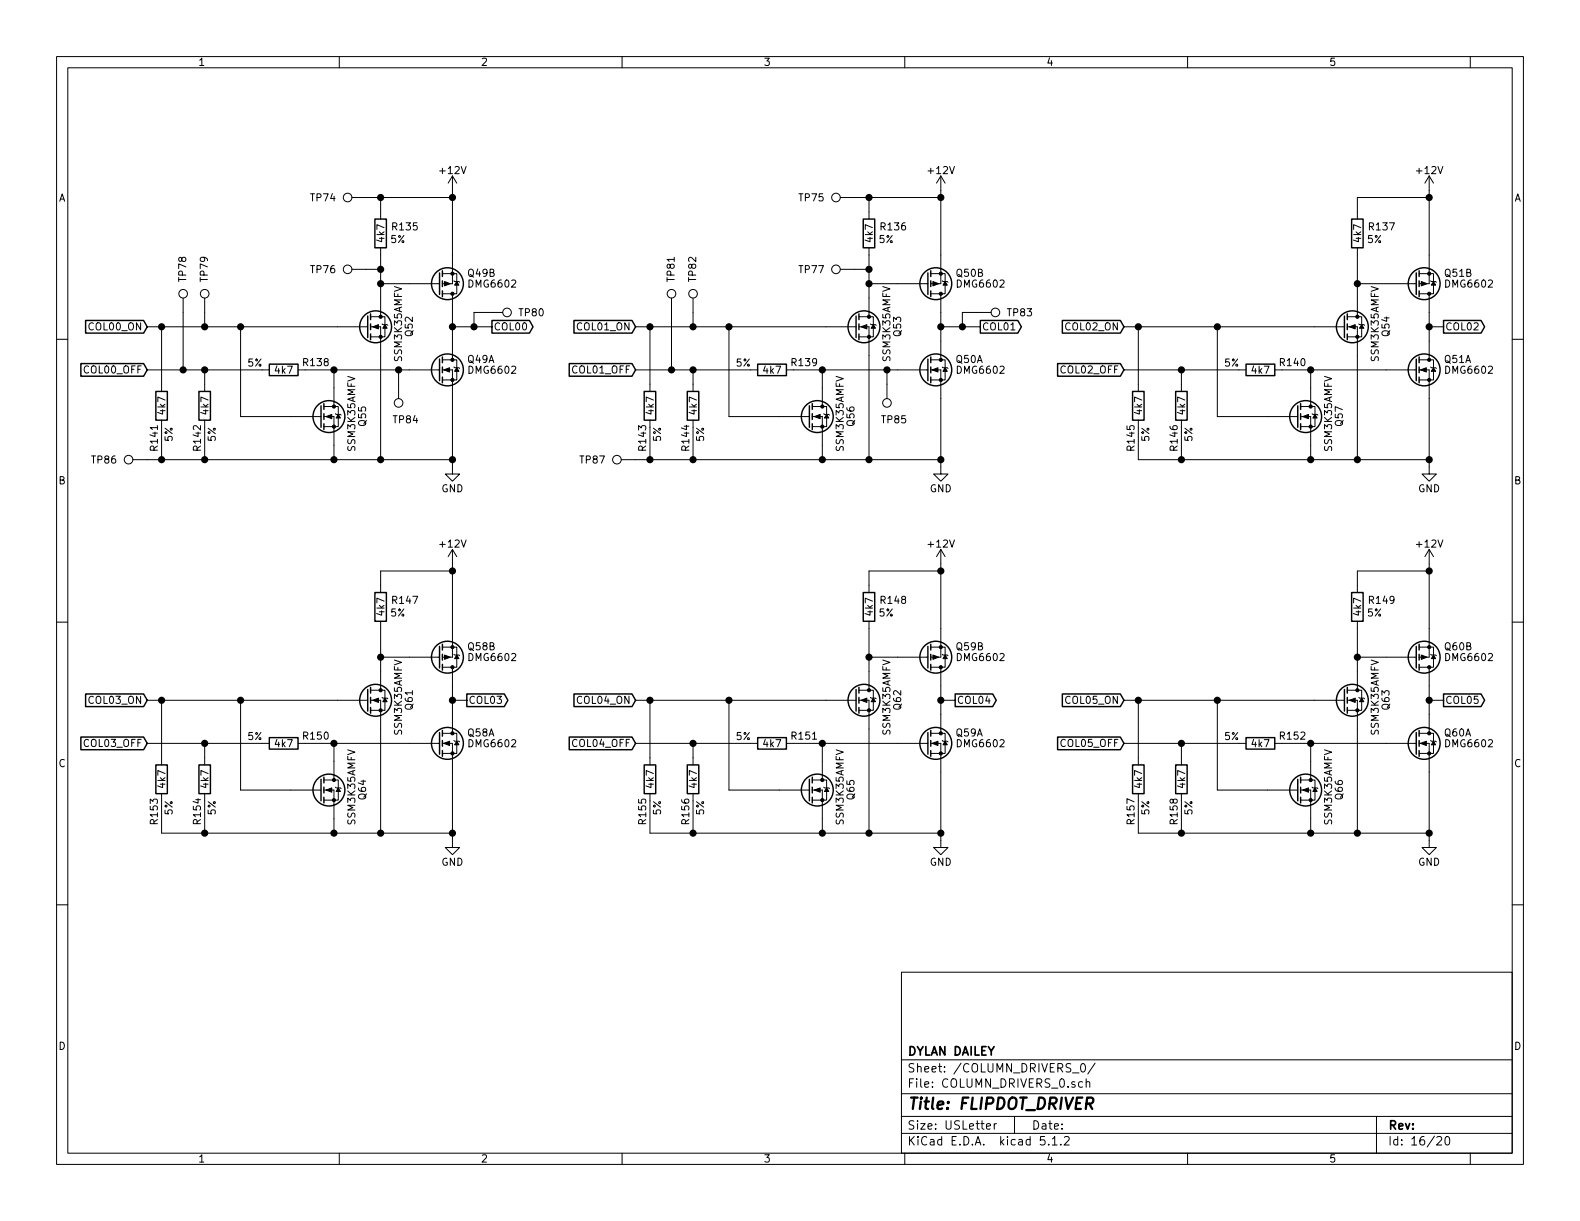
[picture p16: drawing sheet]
<svg xmlns="http://www.w3.org/2000/svg" width="279mm" height="216mm" viewBox="0 0 279 216" stroke-linecap="round" stroke-linejoin="round" font-family="sans-serif">
<defs><g id="words">
<text font-size="2.8" x="160.4" y="196.2">Title: FLIPDOT_DRIVER</text>
<g font-size="2.1">
<text x="160.4" y="189.6">Sheet: /COLUMN_DRIVERS_0/</text>
<text x="160.4" y="186.6">DYLAN DAILEY</text>
<text x="160.4" y="192.3">File: COLUMN_DRIVERS_0.sch</text>
<text x="160.4" y="202.5">KiCad E.D.A. kicad 5.1.2</text>
<text x="160.4" y="199.7">Size: USLetter</text>
<text x="182.4" y="199.7">Date:</text>
<text x="245.4" y="199.7">Rev:</text>
<text x="245.4" y="202.5">Id: 16/20</text>
</g>
<g font-size="1.8">
<text x="35" y="11.6">1</text>
<text x="85" y="11.6">2</text>
<text x="135" y="11.6">3</text>
<text x="185" y="11.6">4</text>
<text x="235" y="11.6">5</text>
<text x="10.4" y="35.6">A</text>
<text x="55" y="35.6">TP74</text>
<text x="77.9" y="30.8">+12V</text>
<text x="141.4" y="35.6">TP75</text>
<text x="164.3" y="30.8">+12V</text>
<text x="250.6" y="30.8">+12V</text>
<text x="267.8" y="35.6">A</text>
<text x="69.5" y="40.7">R135</text>
<text x="155.9" y="40.7">R136</text>
<text x="242.2" y="40.7">R137</text>
<text x="68" y="42.7" transform="rotate(-90 68 42.7)">4k7</text>
<text x="69.1" y="43">5%</text>
<text x="154.4" y="42.7" transform="rotate(-90 154.4 42.7)">4k7</text>
<text x="155.4" y="43">5%</text>
<text x="240.7" y="42.7" transform="rotate(-90 240.7 42.7)">4k7</text>
<text x="241.8" y="43">5%</text>
<text x="32.9" y="49.7" transform="rotate(-90 32.9 49.7)">TP78</text>
<text x="36.8" y="49.7" transform="rotate(-90 36.8 49.7)">TP79</text>
<text x="55" y="48.3">TP76</text>
<text x="82.8" y="48.9">Q49B</text>
<text x="83" y="50.9">DMG6602</text>
<text x="119.3" y="49.7" transform="rotate(-90 119.3 49.7)">TP81</text>
<text x="123.1" y="49.7" transform="rotate(-90 123.1 49.7)">TP82</text>
<text x="141.4" y="48.3">TP77</text>
<text x="169.2" y="48.9">Q50B</text>
<text x="169.4" y="50.9">DMG6602</text>
<text x="255.5" y="48.9">Q51B</text>
<text x="255.8" y="50.9">DMG6602</text>
<text x="15.9" y="58.4">COL00_ON</text>
<text x="73" y="59.4" transform="rotate(-90 73 59.4)">Q52</text>
<text x="87.2" y="58.4">COL00</text>
<text x="91.9" y="55.9">TP80</text>
<text x="102.3" y="58.4">COL01_ON</text>
<text x="159.4" y="59.4" transform="rotate(-90 159.4 59.4)">Q53</text>
<text x="173.6" y="58.4">COL01</text>
<text x="178.2" y="55.9">TP83</text>
<text x="188.6" y="58.4">COL02_ON</text>
<text x="245.7" y="59.4" transform="rotate(-90 245.7 59.4)">Q54</text>
<text x="255.5" y="58.4">COL02</text>
<text x="43.8" y="64.8">5%</text>
<text x="53.7" y="64.7">R138</text>
<text x="71.1" y="63.8" transform="rotate(-90 71.1 63.8)">SSM3K35AMFV</text>
<text x="82.7" y="64.2">Q49A</text>
<text x="130.2" y="64.8">5%</text>
<text x="140.1" y="64.7">R139</text>
<text x="157.5" y="63.8" transform="rotate(-90 157.5 63.8)">SSM3K35AMFV</text>
<text x="169.1" y="64.2">Q50A</text>
<text x="216.5" y="64.8">5%</text>
<text x="226.5" y="64.7">R140</text>
<text x="243.8" y="63.8" transform="rotate(-90 243.8 63.8)">SSM3K35AMFV</text>
<text x="255.4" y="64.2">Q51A</text>
<text x="15" y="66">COL00_OFF</text>
<text x="48.7" y="66.1">4k7</text>
<text x="83" y="66.1">DMG6602</text>
<text x="101.4" y="66">COL01_OFF</text>
<text x="135.1" y="66.1">4k7</text>
<text x="169.4" y="66.1">DMG6602</text>
<text x="187.8" y="66">COL02_OFF</text>
<text x="221.4" y="66.1">4k7</text>
<text x="255.8" y="66.1">DMG6602</text>
<text x="29.3" y="73.2" transform="rotate(-90 29.3 73.2)">4k7</text>
<text x="36.9" y="73.2" transform="rotate(-90 36.9 73.2)">4k7</text>
<text x="64.7" y="75.3" transform="rotate(-90 64.7 75.3)">Q55</text>
<text x="69.6" y="74.9">TP84</text>
<text x="115.6" y="73.2" transform="rotate(-90 115.6 73.2)">4k7</text>
<text x="123.2" y="73.2" transform="rotate(-90 123.2 73.2)">4k7</text>
<text x="151.1" y="75.3" transform="rotate(-90 151.1 75.3)">Q56</text>
<text x="156" y="74.9">TP85</text>
<text x="202" y="73.2" transform="rotate(-90 202 73.2)">4k7</text>
<text x="209.6" y="73.2" transform="rotate(-90 209.6 73.2)">4k7</text>
<text x="237.5" y="75.3" transform="rotate(-90 237.5 75.3)">Q57</text>
<text x="16.3" y="82">TP86</text>
<text x="27.9" y="79.6" transform="rotate(-90 27.9 79.6)">R141</text>
<text x="30.5" y="78.1" transform="rotate(-90 30.5 78.1)">5%</text>
<text x="35.5" y="79.6" transform="rotate(-90 35.5 79.6)">R142</text>
<text x="38.2" y="78.1" transform="rotate(-90 38.2 78.1)">5%</text>
<text x="62.8" y="79.7" transform="rotate(-90 62.8 79.7)">SSM3K35AMFV</text>
<text x="102.6" y="82">TP87</text>
<text x="114.3" y="79.6" transform="rotate(-90 114.3 79.6)">R143</text>
<text x="116.9" y="78.1" transform="rotate(-90 116.9 78.1)">5%</text>
<text x="121.9" y="79.6" transform="rotate(-90 121.9 79.6)">R144</text>
<text x="124.5" y="78.1" transform="rotate(-90 124.5 78.1)">5%</text>
<text x="149.2" y="79.7" transform="rotate(-90 149.2 79.7)">SSM3K35AMFV</text>
<text x="200.6" y="79.6" transform="rotate(-90 200.6 79.6)">R145</text>
<text x="203.3" y="78.1" transform="rotate(-90 203.3 78.1)">5%</text>
<text x="208.3" y="79.6" transform="rotate(-90 208.3 79.6)">R146</text>
<text x="210.9" y="78.1" transform="rotate(-90 210.9 78.1)">5%</text>
<text x="235.6" y="79.7" transform="rotate(-90 235.6 79.7)">SSM3K35AMFV</text>
<text x="10.4" y="85.6">B</text>
<text x="78.1" y="87">GND</text>
<text x="164.4" y="87">GND</text>
<text x="250.8" y="87">GND</text>
<text x="267.8" y="85.6">B</text>
<text x="77.9" y="96.8">+12V</text>
<text x="164.3" y="96.8">+12V</text>
<text x="250.6" y="96.8">+12V</text>
<text x="69.5" y="106.8">R147</text>
<text x="155.9" y="106.8">R148</text>
<text x="242.2" y="106.8">R149</text>
<text x="68" y="108.8" transform="rotate(-90 68 108.8)">4k7</text>
<text x="69.1" y="109">5%</text>
<text x="154.4" y="108.8" transform="rotate(-90 154.4 108.8)">4k7</text>
<text x="155.4" y="109">5%</text>
<text x="240.7" y="108.8" transform="rotate(-90 240.7 108.8)">4k7</text>
<text x="241.8" y="109">5%</text>
<text x="82.8" y="115">Q58B</text>
<text x="83" y="116.9">DMG6602</text>
<text x="169.2" y="115">Q59B</text>
<text x="169.4" y="116.9">DMG6602</text>
<text x="255.5" y="115">Q60B</text>
<text x="255.8" y="116.9">DMG6602</text>
<text x="15.9" y="124.5">COL03_ON</text>
<text x="73" y="125.5" transform="rotate(-90 73 125.5)">Q61</text>
<text x="82.8" y="124.5">COL03</text>
<text x="102.3" y="124.5">COL04_ON</text>
<text x="159.4" y="125.5" transform="rotate(-90 159.4 125.5)">Q62</text>
<text x="169.2" y="124.5">COL04</text>
<text x="188.6" y="124.5">COL05_ON</text>
<text x="245.7" y="125.5" transform="rotate(-90 245.7 125.5)">Q63</text>
<text x="255.5" y="124.5">COL05</text>
<text x="43.8" y="130.9">5%</text>
<text x="53.7" y="130.8">R150</text>
<text x="71.1" y="129.9" transform="rotate(-90 71.1 129.9)">SSM3K35AMFV</text>
<text x="82.7" y="130.2">Q58A</text>
<text x="130.2" y="130.9">5%</text>
<text x="140.1" y="130.8">R151</text>
<text x="157.5" y="129.9" transform="rotate(-90 157.5 129.9)">SSM3K35AMFV</text>
<text x="169.1" y="130.2">Q59A</text>
<text x="216.5" y="130.9">5%</text>
<text x="226.5" y="130.8">R152</text>
<text x="243.8" y="129.9" transform="rotate(-90 243.8 129.9)">SSM3K35AMFV</text>
<text x="255.4" y="130.2">Q60A</text>
<text x="10.4" y="135.6">C</text>
<text x="15" y="132.1">COL03_OFF</text>
<text x="48.7" y="132.1">4k7</text>
<text x="83" y="132.1">DMG6602</text>
<text x="101.4" y="132.1">COL04_OFF</text>
<text x="135.1" y="132.1">4k7</text>
<text x="169.4" y="132.1">DMG6602</text>
<text x="187.8" y="132.1">COL05_OFF</text>
<text x="221.4" y="132.1">4k7</text>
<text x="255.8" y="132.1">DMG6602</text>
<text x="267.8" y="135.6">C</text>
<text x="29.3" y="139.3" transform="rotate(-90 29.3 139.3)">4k7</text>
<text x="36.9" y="139.3" transform="rotate(-90 36.9 139.3)">4k7</text>
<text x="64.7" y="141.3" transform="rotate(-90 64.7 141.3)">Q64</text>
<text x="115.6" y="139.3" transform="rotate(-90 115.6 139.3)">4k7</text>
<text x="123.2" y="139.3" transform="rotate(-90 123.2 139.3)">4k7</text>
<text x="151.1" y="141.3" transform="rotate(-90 151.1 141.3)">Q65</text>
<text x="202" y="139.3" transform="rotate(-90 202 139.3)">4k7</text>
<text x="209.6" y="139.3" transform="rotate(-90 209.6 139.3)">4k7</text>
<text x="237.5" y="141.3" transform="rotate(-90 237.5 141.3)">Q66</text>
<text x="27.9" y="145.6" transform="rotate(-90 27.9 145.6)">R153</text>
<text x="30.5" y="144.1" transform="rotate(-90 30.5 144.1)">5%</text>
<text x="35.5" y="145.6" transform="rotate(-90 35.5 145.6)">R154</text>
<text x="38.2" y="144.1" transform="rotate(-90 38.2 144.1)">5%</text>
<text x="62.8" y="145.7" transform="rotate(-90 62.8 145.7)">SSM3K35AMFV</text>
<text x="114.3" y="145.6" transform="rotate(-90 114.3 145.6)">R155</text>
<text x="116.9" y="144.1" transform="rotate(-90 116.9 144.1)">5%</text>
<text x="121.9" y="145.6" transform="rotate(-90 121.9 145.6)">R156</text>
<text x="124.5" y="144.1" transform="rotate(-90 124.5 144.1)">5%</text>
<text x="149.2" y="145.7" transform="rotate(-90 149.2 145.7)">SSM3K35AMFV</text>
<text x="200.6" y="145.6" transform="rotate(-90 200.6 145.6)">R157</text>
<text x="203.3" y="144.1" transform="rotate(-90 203.3 144.1)">5%</text>
<text x="208.3" y="145.6" transform="rotate(-90 208.3 145.6)">R158</text>
<text x="210.9" y="144.1" transform="rotate(-90 210.9 144.1)">5%</text>
<text x="235.6" y="145.7" transform="rotate(-90 235.6 145.7)">SSM3K35AMFV</text>
<text x="78.1" y="153.1">GND</text>
<text x="164.4" y="153.1">GND</text>
<text x="250.8" y="153.1">GND</text>
<text x="10.4" y="185.6">D</text>
<text x="267.8" y="185.6">D</text>
<text x="35" y="205.5">1</text>
<text x="85" y="205.5">2</text>
<text x="135" y="205.5">3</text>
<text x="185" y="205.5">4</text>
<text x="235" y="205.5">5</text>
</g>
</g></defs>
<g fill="none" stroke="#000" stroke-width=".18">
<path d="M10 10h259.4v195.9h-259.4zM12 12h255.4v191.9h-255.4zM60 10v2M110 10v2M160 10v2M210 10v2M260 10v2M62.2 34.9h17.8M67.3 34.9v3.8M80 31.1v19.1h-1.8M80 31.1l-.8 1.3M80 31.1l.8 1.3"/>
<path d="M148.6 34.9h17.8M153.7 34.9v3.8M166.4 31.1v19.1h-1.8M166.4 31.1l-.8 1.3M166.4 31.1l.7 1.3M252.7 31.1v19.1h-1.7M252.7 34.9h-12.7v3.8M252.7 31.1l-.7 1.3M252.7 31.1l.8 1.3M10 60h2M26 57.8h39M28.6 57.8v11.4"/>
<path d="M32.4 52.7v12.7M36.2 52.7v5.1M42.5 57.8v15.9h14.3M62.2 47.6h5.1M65.5 57.8h1.8v23.5M65.5 56h1.8M67.3 56h.8v3.6h-2.6M67.3 43.8v12.2M67.3 50.2h10.4M67.6 57.3l.1 .1h.8l.1 .1M78.2 48.4h2.6v3.5h-.8M78.2 51.9h1.8"/>
<path d="M80 51.9v11.7M80 57.8h7M80.3 49.7l.1 .1h.8l.1 .1M88.9 55.2h-5.1v2.6M112.4 57.8h39M114.9 57.8v11.4M118.7 52.7v12.7M122.6 52.7v5.1M128.9 57.8v15.9h14.2M148.6 47.6h5.1M151.9 57.8h1.8v23.5M151.9 56h1.8"/>
<path d="M153.7 56h.7v3.6h-2.5M153.7 43.8v12.2M153.7 50.2h10.4M153.9 57.3l.2 .1h.7l.1 .1M164.6 48.4h2.5v3.5h-.7M164.6 51.9h1.8M166.4 51.9v11.7M166.4 57.8h7M166.6 49.7l.2 .1h.7l.1 .1M175.3 55.2h-5.1v2.6M198.8 57.8h38.9M201.3 57.8v11.4"/>
<path d="M215.3 57.8v15.9h14.2M238.3 57.8h1.7v23.5M238.3 56h1.7M240 56h.8v3.6h-2.5M240 43.8v12.2M240 50.2h10.4M240.3 57.3l.1 .1h.8l.1 .1M251 48.4h2.5v3.5h-.8M251 51.9h1.7M252.7 51.9v11.7M252.7 57.8h2.6M253 49.7l.1 .1h.8l.1 .1"/>
<path d="M267.4 60h2M26 65.4h21.6M28.6 74.3v7M36.2 65.4v3.8M36.2 74.3v7M52.7 65.4h25M57.3 73.7h1.8v7.6M57.3 71.9h1.8M59.1 71.9h.7v3.5h-2.5M59.1 65.4v6.5M59.3 73.2l.1 .1h.8l.1 .1M70.5 65.4v5.1"/>
<path d="M78.2 65.4h1.8v18.4h1.3l-1.3 1.3-1.3-1.3h1.3M78.2 63.6h1.8M80 63.6h.8v3.6h-2.6M80.3 64.9l.1 .1h.8l.1 .2M112.4 65.4h21.6M114.9 74.3v7M122.6 65.4v3.8M122.6 74.3v7M139.1 65.4h25M143.6 73.7h1.8v7.6M143.6 71.9h1.8M145.4 71.9h.8v3.5h-2.6"/>
<path d="M145.4 65.4v6.5M145.7 73.2l.1 .1h.8l.1 .1M156.8 65.4v5.1M164.6 65.4h1.8v18.4h1.2l-1.2 1.3-1.3-1.3h1.3M164.6 63.6h1.8M166.4 63.6h.7v3.6h-2.5M166.6 64.9l.2 .1h.7l.1 .2M198.8 65.4h21.5M201.3 74.3v7h51.4M208.9 65.4v3.8M208.9 74.3v7M225.4 65.4h25"/>
<path d="M230 73.7h1.8v7.6M230 71.9h1.8M231.8 71.9h.7v3.5h-2.5M231.8 65.4v6.5M232 73.2l.2 .1h.7l.1 .1M251 65.4h1.7v18.4h1.3l-1.3 1.3-1.2-1.3h1.2M251 63.6h1.7M252.7 63.6h.8v3.6h-2.5M253 64.9l.1 .1h.8l.1 .2M23.5 81.3h56.5M80 97.2v19h-1.8M80 97.2l-.8 1.2"/>
<path d="M80 97.2l.8 1.2M109.9 81.3h56.5M166.4 97.2v19h-1.8M166.4 97.2l-.8 1.2M166.4 97.2l.7 1.2M252.7 97.2v19h-1.7M252.7 97.2l-.7 1.2M252.7 97.2l.8 1.2M10 110h2M67.3 116.2h10.4M67.3 109.9v12.1M78.2 114.4h2.6v3.6h-.8"/>
<path d="M78.2 118h1.8M80 118v11.7M80 101h-12.7v3.8M80.3 115.7l.1 .1h.8l.1 .2M153.7 116.2h10.4M153.7 109.9v12.1M164.6 114.4h2.5v3.6h-.7M164.6 118h1.8M166.4 118v11.7M166.4 101h-12.7v3.8M166.6 115.7l.2 .1h.7l.1 .2M240 109.9v12.1"/>
<path d="M240 116.2h10.4M251 114.4h2.5v3.6h-.8M251 118h1.7M252.7 118v11.7M252.7 101h-12.7v3.8M253 115.7l.1 .1h.8l.1 .2M267.4 110h2M26 123.8h39M26 131.4h21.6M28.6 123.8v11.5M36.2 131.4v3.9M42.5 123.8v15.9h14.3"/>
<path d="M52.7 131.4h25M57.3 139.7h1.8v7.6M57.3 137.9h1.8M59.1 137.9h.7v3.6h-2.5M59.1 131.4v6.5M59.3 139.2l.1 .1h.8l.1 .1M65.5 123.8h1.8v23.5M65.5 122h1.8M67.3 122h.8v3.6h-2.6M67.6 123.3l.1 .1h.8l.1 .2M78.2 131.4h1.8v18.5h1.3l-1.3 1.2-1.3-1.2h1.3M78.2 129.7h1.8"/>
<path d="M80 129.7h.8v3.5h-2.6M80 123.8h2.5M80.3 130.9l.1 .2h.8l.1 .1M112.4 123.8h39M112.4 131.4h21.6M114.9 123.8v11.5M122.6 131.4v3.9M128.9 123.8v15.9h14.2M139.1 131.4h25M143.6 139.7h1.8v7.6M143.6 137.9h1.8M145.4 137.9h.8v3.6h-2.6"/>
<path d="M145.4 131.4v6.5M145.7 139.2l.1 .1h.8l.1 .1M151.9 123.8h1.8v23.5M151.9 122h1.8M153.7 122h.7v3.6h-2.5M153.9 123.3l.2 .1h.7l.1 .2M164.6 131.4h1.8v18.5h1.2l-1.2 1.2-1.3-1.2h1.3M164.6 129.7h1.8M166.4 129.7h.7v3.5h-2.5M166.4 123.8h2.5M166.6 130.9l.2 .2h.7l.1 .1M198.8 123.8h38.9"/>
<path d="M198.8 131.4h21.5M201.3 123.8v11.5M208.9 131.4v3.9M215.3 123.8v15.9h14.2M225.4 131.4h25M230 139.7h1.8v7.6M230 137.9h1.8M231.8 137.9h.7v3.6h-2.5M231.8 131.4v6.5M232 139.2l.2 .1h.7l.1 .1M238.3 123.8h1.7v23.5M238.3 122h1.7"/>
<path d="M240 122h.8v3.6h-2.5M240.3 123.3l.1 .1h.8l.1 .2M251 131.4h1.7v18.5h1.3l-1.3 1.2-1.2-1.2h1.2M251 129.7h1.7M252.7 129.7h.8v3.5h-2.5M252.7 123.8h2.6M253 130.9l.1 .2h.8l.1 .1M10 160h2M28.6 140.3v7h51.4M36.2 140.3v7M114.9 140.3v7h51.5M122.6 140.3v7"/>
<path d="M201.3 140.3v7h51.4M208.9 140.3v7M267.4 160h2M159.4 171.9h108v32h-108zM159.4 197.4h108M159.4 193.4h108M159.4 187.4h108M174.4 199.2l.8-.2-.1-.2-.4-.1-.3 .2 .1 .7h.6M175.8 198.7v1M176.2 198.7l-.3 .1-.1 .2M179.4 197.4v3M189.7 189.7h1.1"/>
<path d="M191.2 188.2l.2-.1a.8 .8 0 0 1 .6 .7 .8 .8 0 0 1-.6 .8l-.2-.2-.1-.4zM191.4 191.3h-.4l-.3 .2 .2 .7h.5M192.1 191.4l.2-.1h.4v1M192.1 190.8v1.5M193.6 188l-1.2 1.9M243.4 197.4v6.5M60 203.9v2M110 203.9v2M159.4 200.4h108M160 203.9v2M184.7 201h-.7l-.1 .7 .2-.2 .6 .1 .1 .2-.1 .5-.2 .2-.6-.2M185.4 202.3v.2"/>
<path d="M186.1 201.4l.4-.4v1.5M186.1 202.5h.8M187.6 202.3v.2M188.2 201.1l.2-.1h.4l.3 .4-.9 1.1h.9M210 203.9v2M254.1 201.1l.2-.1h.4l.2 .4-.9 1.1h.9M255.7 201.1l.3-.1a.94 .94 0 0 1 0 1.5l-.4-.3-.1-.7zM260 203.9v2"/>
<circle cx="61.5" cy="34.9" r=".76"/>
<circle cx="147.8" cy="34.9" r=".76"/>
<circle cx="32.4" cy="51.9" r=".76"/>
<circle cx="36.2" cy="51.9" r=".76"/>
<circle cx="61.5" cy="47.6" r=".76"/>
<circle cx="89.7" cy="55.2" r=".76"/>
<circle cx="118.7" cy="51.9" r=".76"/>
<circle cx="122.6" cy="51.9" r=".76"/>
<circle cx="147.8" cy="47.6" r=".76"/>
<circle cx="176" cy="55.2" r=".76"/>
<circle cx="70.5" cy="71.2" r=".76"/>
<circle cx="156.8" cy="71.2" r=".76"/>
<circle cx="22.7" cy="81.3" r=".76"/>
<circle cx="109.1" cy="81.3" r=".76"/>
</g>
<path d="M192.1 195.1h.8a.56 .56 0 0 0 .4-.4 .56 .56 0 0 0-.3-.6h-.7l-.3 2M192.6 195.1l.5 1" fill="none" stroke="#000" stroke-width=".41"/>
<g fill="#000" stroke="#000" stroke-width=".25">
<circle cx="67.3" cy="34.9" r=".51"/>
<circle cx="80" cy="34.9" r=".51"/>
<circle cx="153.7" cy="34.9" r=".51"/>
<circle cx="166.4" cy="34.9" r=".51"/>
<circle cx="252.7" cy="34.9" r=".51"/>
<circle cx="28.6" cy="57.8" r=".51"/>
<circle cx="36.2" cy="57.8" r=".51"/>
<circle cx="42.5" cy="57.8" r=".51"/>
<circle cx="67.3" cy="47.6" r=".51"/>
<circle cx="67.3" cy="50.2" r=".51"/>
<circle cx="80" cy="57.8" r=".51"/>
<circle cx="83.8" cy="57.8" r=".51"/>
<circle cx="114.9" cy="57.8" r=".51"/>
<circle cx="122.6" cy="57.8" r=".51"/>
<circle cx="128.9" cy="57.8" r=".51"/>
<circle cx="153.7" cy="47.6" r=".51"/>
<circle cx="153.7" cy="50.2" r=".51"/>
<circle cx="166.4" cy="57.8" r=".51"/>
<circle cx="170.2" cy="57.8" r=".51"/>
<circle cx="201.3" cy="57.8" r=".51"/>
<circle cx="215.3" cy="57.8" r=".51"/>
<circle cx="240" cy="50.2" r=".51"/>
<circle cx="252.7" cy="57.8" r=".51"/>
<circle cx="32.4" cy="65.4" r=".51"/>
<circle cx="36.2" cy="65.4" r=".51"/>
<circle cx="59.1" cy="65.4" r=".51"/>
<circle cx="70.5" cy="65.4" r=".51"/>
<circle cx="118.7" cy="65.4" r=".51"/>
<circle cx="122.6" cy="65.4" r=".51"/>
<circle cx="145.4" cy="65.4" r=".51"/>
<circle cx="156.8" cy="65.4" r=".51"/>
<circle cx="208.9" cy="65.4" r=".51"/>
<circle cx="231.8" cy="65.4" r=".51"/>
<circle cx="28.6" cy="81.3" r=".51"/>
<circle cx="36.2" cy="81.3" r=".51"/>
<circle cx="59.1" cy="81.3" r=".51"/>
<circle cx="67.3" cy="81.3" r=".51"/>
<circle cx="80" cy="81.3" r=".51"/>
<circle cx="114.9" cy="81.3" r=".51"/>
<circle cx="122.6" cy="81.3" r=".51"/>
<circle cx="145.4" cy="81.3" r=".51"/>
<circle cx="153.7" cy="81.3" r=".51"/>
<circle cx="166.4" cy="81.3" r=".51"/>
<circle cx="208.9" cy="81.3" r=".51"/>
<circle cx="231.8" cy="81.3" r=".51"/>
<circle cx="240" cy="81.3" r=".51"/>
<circle cx="252.7" cy="81.3" r=".51"/>
<circle cx="67.3" cy="116.2" r=".51"/>
<circle cx="80" cy="101" r=".51"/>
<circle cx="153.7" cy="116.2" r=".51"/>
<circle cx="166.4" cy="101" r=".51"/>
<circle cx="240" cy="116.2" r=".51"/>
<circle cx="252.7" cy="101" r=".51"/>
<circle cx="28.6" cy="123.8" r=".51"/>
<circle cx="36.2" cy="131.4" r=".51"/>
<circle cx="42.5" cy="123.8" r=".51"/>
<circle cx="59.1" cy="131.4" r=".51"/>
<circle cx="80" cy="123.8" r=".51"/>
<circle cx="114.9" cy="123.8" r=".51"/>
<circle cx="122.6" cy="131.4" r=".51"/>
<circle cx="128.9" cy="123.8" r=".51"/>
<circle cx="145.4" cy="131.4" r=".51"/>
<circle cx="166.4" cy="123.8" r=".51"/>
<circle cx="201.3" cy="123.8" r=".51"/>
<circle cx="208.9" cy="131.4" r=".51"/>
<circle cx="215.3" cy="123.8" r=".51"/>
<circle cx="231.8" cy="131.4" r=".51"/>
<circle cx="252.7" cy="123.8" r=".51"/>
<circle cx="36.2" cy="147.3" r=".51"/>
<circle cx="59.1" cy="147.3" r=".51"/>
<circle cx="67.3" cy="147.3" r=".51"/>
<circle cx="80" cy="147.3" r=".51"/>
<circle cx="122.6" cy="147.3" r=".51"/>
<circle cx="145.4" cy="147.3" r=".51"/>
<circle cx="153.7" cy="147.3" r=".51"/>
<circle cx="166.4" cy="147.3" r=".51"/>
<circle cx="208.9" cy="147.3" r=".51"/>
<circle cx="231.8" cy="147.3" r=".51"/>
<circle cx="240" cy="147.3" r=".51"/>
<circle cx="252.7" cy="147.3" r=".51"/>
</g>
<g fill="none" stroke="#000" stroke-width=".25">
<path d="M66.3 38.7h2v5.1h-2zM152.7 38.7h2v5.1h-2zM239 38.7h2v5.1h-2zM15.1 56.7h10.3l.6 1.1-.6 1.1h-10.3zM65 55.9v3.8M65.5 55.5v1M65.5 57.3v1M65.5 59.1v1M77.7 48.3v3.8M78.2 47.9v1M78.2 49.7v1M78.2 51.4v1.1"/>
<path d="M87 56.7h6.6l.7 1.1-.7 1.1h-6.6zM101.5 56.7h10.3l.6 1.1-.6 1.1h-10.3zM151.4 55.9v3.8M151.9 55.5v1M151.9 57.3v1M151.9 59.1v1M164.1 48.3v3.8M164.6 47.9v1M164.6 49.7v1M164.6 51.4v1.1M173.4 56.7h6.6l.6 1.1-.6 1.1h-6.6zM187.9 56.7h10.2l.7 1.1-.7 1.1h-10.2z"/>
<path d="M237.7 55.9v3.8M238.3 55.5v1M238.3 57.3v1M238.3 59.1v1M250.4 48.3v3.8M251 47.9v1M251 49.7v1M251 51.4v1.1M255.3 56.7h6.6l.6 1.1-.6 1.1h-6.6zM14.3 64.3h11.1l.6 1.1-.6 1.1h-11.1zM27.6 69.2h2v5.1h-2zM35.2 69.2h2v5.1h-2z"/>
<path d="M47.6 64.4h5.1v2h-5.1zM56.8 71.8v3.8M57.3 71.4v1M57.3 73.2v1M57.3 74.9v1M77.7 63.5v3.8M78.2 63.1v1M78.2 64.9v1M78.2 66.7v1M100.7 64.3h11.1l.6 1.1-.6 1.1h-11.1zM113.9 69.2h2.1v5.1h-2.1zM121.5 69.2h2.1v5.1h-2.1z"/>
<path d="M134 64.4h5.1v2h-5.1zM143.1 71.8v3.8M143.6 71.4v1M143.6 73.2v1M143.6 74.9v1M164.1 63.5v3.8M164.6 63.1v1M164.6 64.9v1M164.6 66.7v1M187 64.3h11.1l.7 1.1-.7 1.1h-11.1zM200.3 69.2h2v5.1h-2zM207.9 69.2h2v5.1h-2z"/>
<path d="M220.3 64.4h5.1v2h-5.1zM229.5 71.8v3.8M230 71.4v1M230 73.2v1M230 74.9v1M250.4 63.5v3.8M251 63.1v1M251 64.9v1M251 66.7v1M66.3 104.8h2v5.1h-2zM77.7 114.3v3.8M78.2 113.9v1"/>
<path d="M78.2 115.7v1M78.2 117.5v1M152.7 104.8h2v5.1h-2zM164.1 114.3v3.8M164.6 113.9v1M164.6 115.7v1M164.6 117.5v1M239 104.8h2v5.1h-2zM250.4 114.3v3.8M251 113.9v1M251 115.7v1M251 117.5v1"/>
<path d="M14.3 130.3h11.1l.6 1.1-.6 1.2h-11.1zM15.1 122.7h10.3l.6 1.1-.6 1.1h-10.3zM27.6 135.3h2v5h-2zM35.2 135.3h2v5h-2zM47.6 130.4h5.1v2.1h-5.1zM56.8 137.8v3.8M57.3 137.4v1M57.3 139.2v1M65 121.9v3.8M65.5 121.5v1.1M65.5 123.3v1M65.5 125.1v1"/>
<path d="M77.7 129.5v3.9M78.2 129.2v1M78.2 130.9v1.1M78.2 132.7v1M82.5 122.7h6.7l.6 1.1-.6 1.1h-6.7zM100.7 130.3h11.1l.6 1.1-.6 1.2h-11.1zM101.5 122.7h10.3l.6 1.1-.6 1.1h-10.3zM113.9 135.3h2.1v5h-2.1zM121.5 135.3h2.1v5h-2.1zM134 130.4h5.1v2.1h-5.1zM143.1 137.8v3.8M143.6 137.4v1"/>
<path d="M143.6 139.2v1M151.4 121.9v3.8M151.9 121.5v1.1M151.9 123.3v1M151.9 125.1v1M164.1 129.5v3.9M164.6 129.2v1M164.6 130.9v1.1M164.6 132.7v1M168.9 122.7h6.6l.7 1.1-.7 1.1h-6.6zM187 130.3h11.1l.7 1.1-.7 1.2h-11.1zM187.9 122.7h10.2l.7 1.1-.7 1.1h-10.2z"/>
<path d="M200.3 135.3h2v5h-2zM207.9 135.3h2v5h-2zM220.3 130.4h5.1v2.1h-5.1zM229.5 137.8v3.8M230 137.4v1M230 139.2v1M237.7 121.9v3.8M238.3 121.5v1.1M238.3 123.3v1M238.3 125.1v1M250.4 129.5v3.9M251 129.2v1"/>
<path d="M251 130.9v1.1M251 132.7v1M255.3 122.7h6.6l.6 1.1-.6 1.1h-6.6zM57.3 141v1M143.6 141v1M230 141v1"/>
<circle cx="66.4" cy="57.8" r="2.82"/>
<circle cx="79.1" cy="50.2" r="2.82"/>
<circle cx="152.8" cy="57.8" r="2.82"/>
<circle cx="165.5" cy="50.2" r="2.82"/>
<circle cx="239.1" cy="57.8" r="2.82"/>
<circle cx="251.8" cy="50.2" r="2.82"/>
<circle cx="58.2" cy="73.7" r="2.82"/>
<circle cx="79.1" cy="65.4" r="2.82"/>
<circle cx="144.5" cy="73.7" r="2.82"/>
<circle cx="165.5" cy="65.4" r="2.82"/>
<circle cx="230.9" cy="73.7" r="2.82"/>
<circle cx="251.8" cy="65.4" r="2.82"/>
<circle cx="79.1" cy="116.2" r="2.82"/>
<circle cx="165.5" cy="116.2" r="2.82"/>
<circle cx="251.8" cy="116.2" r="2.82"/>
<circle cx="58.2" cy="139.7" r="2.82"/>
<circle cx="66.4" cy="123.8" r="2.82"/>
<circle cx="79.1" cy="131.4" r="2.82"/>
<circle cx="144.5" cy="139.7" r="2.82"/>
<circle cx="152.8" cy="123.8" r="2.82"/>
<circle cx="165.5" cy="131.4" r="2.82"/>
<circle cx="230.9" cy="139.7" r="2.82"/>
<circle cx="239.1" cy="123.8" r="2.82"/>
<circle cx="251.8" cy="131.4" r="2.82"/>
</g>
<g fill="#000" stroke="#000" stroke-width=".18">
<path d="M65.9 57.8l1-.4v.8zM68.1 57.4l.4 .6h-.8zM78.6 49.8l1 .4-1 .3zM80.8 49.8l.4 .6h-.8zM152.3 57.8l1-.4v.8zM154.4 57.4l.4 .6h-.7zM165 49.8l1 .4-1 .3zM167.1 49.8l.4 .6h-.7zM238.6 57.8l1-.4v.8zM240.8 57.4l.4 .6h-.8zM251.3 49.8l1 .4-1 .3zM253.5 49.8l.4 .6h-.8z"/>
<path d="M57.7 73.7l1-.4v.7zM59.8 73.3l.4 .6h-.8zM78.5 65.4l1-.4v.8zM80.8 65l.4 .7h-.8zM144 73.7l1-.4v.7zM146.2 73.3l.4 .6h-.8zM164.8 65.4l1.1-.4v.8zM167.1 65l.4 .7h-.7zM230.4 73.7l1-.4v.7zM232.5 73.3l.4 .6h-.7zM251.2 65.4l1-.4v.8zM253.5 65l.4 .7h-.8z"/>
<path d="M78.6 115.8l1 .4-1 .4zM80.8 115.8l.4 .7h-.8zM165 115.8l1 .4-1 .4zM167.1 115.8l.4 .7h-.7zM251.3 115.8l1 .4-1 .4zM253.5 115.8l.4 .7h-.8zM57.7 139.7l1-.4v.8zM59.8 139.3l.4 .7h-.8zM65.9 123.8l1-.4v.8zM68.1 123.4l.4 .7h-.8zM78.5 131.4l1-.3v.7zM80.8 131.1l.4 .6h-.8z"/>
<path d="M144 139.7l1-.4v.8zM146.2 139.3l.4 .7h-.8zM152.3 123.8l1-.4v.8zM154.4 123.4l.4 .7h-.7zM164.8 131.4l1.1-.3v.7zM167.1 131.1l.4 .6h-.7zM230.4 139.7l1-.4v.8zM232.5 139.3l.4 .7h-.7zM238.6 123.8l1-.4v.8zM240.8 123.4l.4 .7h-.8zM251.2 131.4l1-.3v.7zM253.5 131.1l.4 .6h-.8z"/>
<circle cx="67.3" cy="56" r=".28"/>
<circle cx="67.3" cy="59.6" r=".28"/>
<circle cx="80" cy="51.9" r=".28"/>
<circle cx="80" cy="48.4" r=".28"/>
<circle cx="153.7" cy="56" r=".28"/>
<circle cx="153.7" cy="59.6" r=".28"/>
<circle cx="166.4" cy="51.9" r=".28"/>
<circle cx="166.4" cy="48.4" r=".28"/>
<circle cx="240" cy="56" r=".28"/>
<circle cx="240" cy="59.6" r=".28"/>
<circle cx="252.7" cy="51.9" r=".28"/>
<circle cx="252.7" cy="48.4" r=".28"/>
<circle cx="59.1" cy="71.9" r=".28"/>
<circle cx="59.1" cy="75.4" r=".28"/>
<circle cx="80" cy="67.2" r=".28"/>
<circle cx="80" cy="63.6" r=".28"/>
<circle cx="145.4" cy="71.9" r=".28"/>
<circle cx="145.4" cy="75.4" r=".28"/>
<circle cx="166.4" cy="63.6" r=".28"/>
<circle cx="166.4" cy="67.2" r=".28"/>
<circle cx="231.8" cy="71.9" r=".28"/>
<circle cx="231.8" cy="75.4" r=".28"/>
<circle cx="252.7" cy="67.2" r=".28"/>
<circle cx="252.7" cy="63.6" r=".28"/>
<circle cx="80" cy="118" r=".28"/>
<circle cx="80" cy="114.4" r=".28"/>
<circle cx="166.4" cy="114.4" r=".28"/>
<circle cx="166.4" cy="118" r=".28"/>
<circle cx="252.7" cy="114.4" r=".28"/>
<circle cx="252.7" cy="118" r=".28"/>
<circle cx="59.1" cy="137.9" r=".28"/>
<circle cx="67.3" cy="122" r=".28"/>
<circle cx="67.3" cy="125.6" r=".28"/>
<circle cx="80" cy="129.7" r=".28"/>
<circle cx="80" cy="133.2" r=".28"/>
<circle cx="145.4" cy="137.9" r=".28"/>
<circle cx="153.7" cy="122" r=".28"/>
<circle cx="153.7" cy="125.6" r=".28"/>
<circle cx="166.4" cy="129.7" r=".28"/>
<circle cx="166.4" cy="133.2" r=".28"/>
<circle cx="231.8" cy="137.9" r=".28"/>
<circle cx="240" cy="125.6" r=".28"/>
<circle cx="240" cy="122" r=".28"/>
<circle cx="252.7" cy="129.7" r=".28"/>
<circle cx="252.7" cy="133.2" r=".28"/>
<circle cx="59.1" cy="141.5" r=".28"/>
<circle cx="145.4" cy="141.5" r=".28"/>
<circle cx="231.8" cy="141.5" r=".28"/>
</g>
<use href="#words"/>
</svg>
